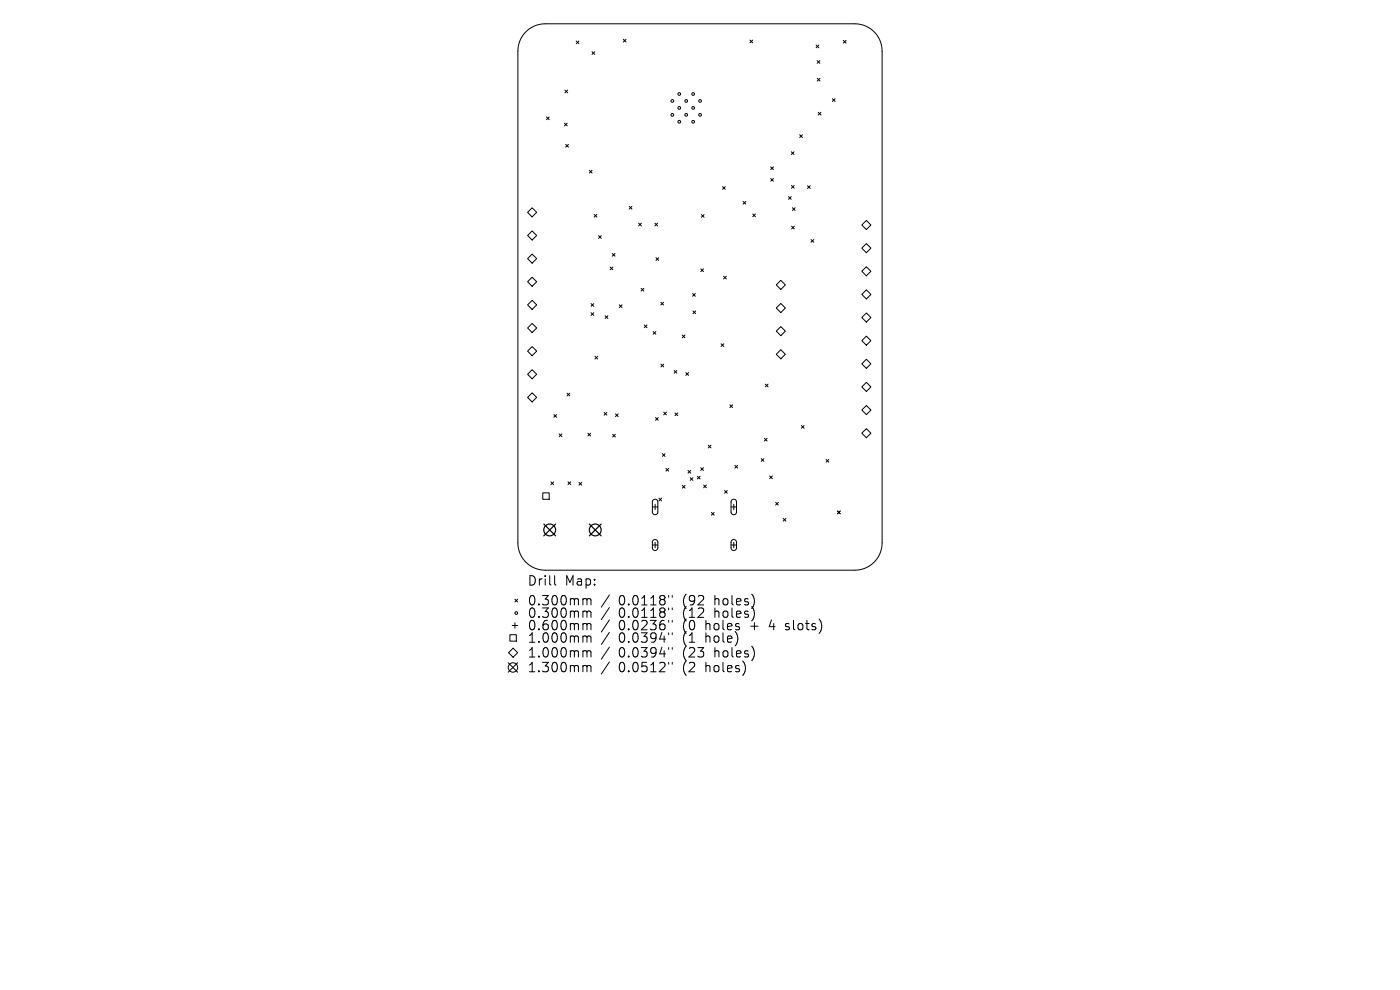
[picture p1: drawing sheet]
<svg xmlns="http://www.w3.org/2000/svg" width="297mm" height="210mm" viewBox="0 0 297 210" stroke-linecap="round" stroke-linejoin="round" font-family="sans-serif">
<defs><g id="words">
<g font-size="2.8">
<text x="111.8" y="124.5">Drill</text>
<text x="119.8" y="124.5">Map:</text>
<text x="111.8" y="128.7">0.300mm</text>
<text x="111.8" y="131.3">0.300mm</text>
<text x="131.3" y="128.7">0.0118&quot;</text>
<text x="131.3" y="131.3">0.0118&quot;</text>
<text x="145" y="128.7">(92</text>
<text x="145" y="131.3">(12</text>
<text x="151.9" y="128.7">holes)</text>
<text x="151.9" y="131.3">holes)</text>
<text x="111.8" y="134">0.600mm</text>
<text x="111.8" y="136.6">1.000mm</text>
<text x="131.3" y="134">0.0236&quot;</text>
<text x="131.3" y="136.6">0.0394&quot;</text>
<text x="145" y="134">(0</text>
<text x="145" y="136.6">(1</text>
<text x="150" y="134">holes</text>
<text x="150" y="136.6">hole)</text>
<text x="159.7" y="134">+</text>
<text x="163.9" y="134">4</text>
<text x="167.5" y="134">slots)</text>
<text x="111.8" y="139.8">1.000mm</text>
<text x="111.8" y="142.9">1.300mm</text>
<text x="131.3" y="139.8">0.0394&quot;</text>
<text x="131.3" y="142.9">0.0512&quot;</text>
<text x="145" y="139.8">(23</text>
<text x="145" y="142.9">(2</text>
<text x="150" y="142.9">holes)</text>
<text x="151.9" y="139.8">holes)</text>
</g>
</g></defs>
<g fill="none" stroke="#000" stroke-width=".21">
<path d="M111.6 6.7a5.8 5.8 0 0 1 4.1-1.7h65.6a5.8 5.8 0 0 1 5.8 5.8v104.4a5.8 5.8 0 0 1-5.8 5.8h-65.6a5.8 5.8 0 0 1-5.8-5.8v-104.4a5.8 5.8 0 0 1 1.7-4.1zM119.9 19.1l.5 .6M120.4 19.1l-.5 .6M122.2 8.7l.6 .6M122.8 8.7l-.6 .6M125.6 11l.6 .5M126.2 11l-.6 .5M132.2 8.3l.6 .6M132.8 8.3l-.6 .6M159.1 8.5l.6 .6M159.7 8.5l-.6 .6M173.1 9.6l.6 .5"/>
<path d="M173.4 12.9l.5 .5M173.4 16.6l.6 .6M173.7 9.6l-.6 .5M173.9 12.9l-.5 .5M174 16.6l-.6 .6M178.9 8.6l.6 .5M179.5 8.6l-.6 .5M115.9 24.8l.6 .6M116.5 24.8l-.6 .6M119.7 26.1l.6 .6M120 30.6l.6 .6M120.3 26.1l-.6 .6"/>
<path d="M120.6 30.6l-.6 .6M125 36.1l.6 .6M125.6 36.1l-.6 .6M153.3 39.6l.6 .6M153.9 39.6l-.6 .6M163.5 35.4l.6 .6M163.5 37.9l.6 .5M164.1 35.4l-.6 .6M164.1 37.9l-.6 .5M167.9 32.2l.5 .6M167.9 39.3l.6 .6M168.4 32.2l-.5 .6"/>
<path d="M168.5 39.3l-.6 .6M169.7 28.6l.5 .6M170.2 28.6l-.5 .6M171.3 39.4l.6 .6M171.9 39.4l-.6 .6M173.6 23.8l.6 .6M174.2 23.8l-.6 .6M176.6 20.9l.6 .6M177.2 20.9l-.6 .6M111.9 45l1-.9 1 .9-1 1zM111.9 50l1-1 1 1-1 .9zM111.9 54.9l1-1 1 1-1 .9z"/>
<path d="M111.9 59.8l1-1 1 1-1 .9zM126 45.5l.6 .6M126.6 45.5l-.6 .6M127 50l.6 .6M127.6 50l-.6 .6M129.4 56.6l.6 .6M129.9 53.8l.6 .5M130 56.6l-.6 .6M130.5 53.8l-.6 .5M133.5 43.8l.6 .6M134.1 43.8l-.6 .6M135.5 47.3l.6 .6"/>
<path d="M136.1 47.3l-.6 .6M138.9 47.3l.6 .6M139.2 54.7l.5 .5M139.5 47.3l-.6 .6M139.7 54.7l-.5 .5M148.7 57l.5 .6M148.8 45.5l.6 .6M149.2 57l-.5 .6M149.4 45.5l-.6 .6M153.5 58.6l.6 .6M154.1 58.6l-.6 .6M157.6 42.7l.6 .6"/>
<path d="M158.2 42.7l-.6 .6M159.7 45.4l.6 .6M160.3 45.4l-.6 .6M167.3 41.7l.6 .6M167.9 41.7l-.6 .6M167.9 48l.6 .6M168.1 44.1l.6 .5M168.5 48l-.6 .6M168.7 44.1l-.6 .5M172.1 50.8l.5 .6M172.6 50.8l-.5 .6M182.8 47.7l1-.9 1 .9-1 1z"/>
<path d="M182.8 52.6l1-.9 1 .9-1 1zM183.8 56.6l1 .9-1 1-1-1zM111.9 64.7l1-1 1 1-1 .9zM111.9 69.6l1-1 1 1-1 .9zM111.9 74.5l1-1 1 1-1 1zM111.9 79.4l1-1 1 1-1 1zM125.4 64.4l.6 .6M125.4 66.3l.6 .6M126 64.4l-.6 .6M126 66.3l-.6 .6M126.2 75.6l.6 .6M126.8 75.6l-.6 .6"/>
<path d="M128.4 67l.6 .6M129 67l-.6 .6M131.4 64.7l.6 .5M132 64.7l-.6 .5M136 61.2l.6 .5M136.6 61.2l-.6 .5M136.7 68.9l.6 .6M137.3 68.9l-.6 .6M138.6 70.3l.5 .6M139.1 70.3l-.5 .6M140.2 64.1l.6 .6M140.2 77.2l.6 .6"/>
<path d="M140.8 64.1l-.6 .6M140.8 77.2l-.6 .6M143 78.6l.6 .6M143.6 78.6l-.6 .6M144.7 71.1l.6 .5M145.3 71.1l-.6 .5M145.5 79l.6 .6M146.1 79l-.6 .6M146.9 62.3l.6 .5M147 66l.6 .5M147.5 62.3l-.6 .5M147.6 66l-.6 .5"/>
<path d="M153 72.9l.6 .6M153.6 72.9l-.6 .6M164.7 60.4l.9-.9 1 .9-1 1zM164.7 65.3l.9-.9 1 .9-1 1zM164.7 70.2l.9-.9 1 .9-1 1zM164.7 75.2l.9-1 1 1-1 .9zM182.8 67.4l1-1 1 1-1 .9zM182.8 77.2l1-1 1 1-1 .9zM183.8 61.5l1 1-1 .9-1-.9zM183.8 71.3l1 1-1 .9-1-.9zM111.9 84.3l1-1 1 1-1 1zM117.5 87.9l.6 .6"/>
<path d="M118.1 87.9l-.6 .6M118.6 92l.6 .6M119.2 92l-.6 .6M120.3 83.4l.6 .6M120.9 83.4l-.6 .6M124.7 91.9l.6 .6M125.3 91.9l-.6 .6M128.2 87.5l.5 .6M128.7 87.5l-.5 .6M130 92.1l.6 .6M130.6 92.1l-.6 .6M130.6 87.8l.5 .6"/>
<path d="M131.1 87.8l-.5 .6M139.1 88.6l.5 .6M139.6 88.6l-.5 .6M140.5 96.2l.6 .6M140.8 87.4l.6 .6M141.1 96.2l-.6 .6M141.3 99.4l.6 .5M141.4 87.4l-.6 .6M141.9 99.4l-.6 .5M143.2 87.6l.6 .6M143.8 87.6l-.6 .6M146 99.8l.5 .6"/>
<path d="M146.5 99.8l-.5 .6M148.7 99.2l.5 .6M149.2 99.2l-.5 .6M150.2 94.4l.6 .6M150.8 94.4l-.6 .6M154.8 85.9l.6 .6M155.4 85.9l-.6 .6M155.9 98.7l.6 .6M156.5 98.7l-.6 .6M161.5 97.3l.6 .6M162.1 97.3l-.6 .6M162.2 93l.5 .6"/>
<path d="M162.4 81.5l.5 .6M162.7 93l-.5 .6M162.9 81.5l-.5 .6M170 90.3l.6 .5M170.6 90.3l-.6 .5M175.3 97.5l.5 .5M175.8 97.5l-.5 .5M182.8 82.1l1-1 1 1-1 .9zM182.8 91.9l1-1 1 1-1 1zM183.8 86l1 1-1 1-1-1zM115.1 104.5h1.4v1.4h-1.4zM116.9 102.2l.5 .6"/>
<path d="M117.4 102.2l-.5 .6M120.5 102.2l.6 .6M121.1 102.2l-.6 .6M122.8 102.3l.6 .6M123.4 102.3l-.6 .6M138.4 107.5h1.2M138.4 115.6h1.2M138.6 106.1l.5-.2 .4 .5v2.3l-.4 .5-.5-.1-.2-.4v-2.3zM138.6 114.6l.5-.1 .4 .4v1.4l-.4 .5-.4-.1-.3-.4v-1.3zM139 107v1.1M139 115v1.2M139.8 105.7l.6 .6"/>
<path d="M140.4 105.7l-.6 .6M144.8 103l.5 .6M145.3 103l-.5 .6M146.4 101.3l.6 .6M147 101.3l-.6 .6M147.9 101l.6 .6M148.5 101l-.6 .6M149.3 102.9l.5 .6M149.8 102.9l-.5 .6M150.9 108.7l.6 .6M151.5 108.7l-.6 .6M153.7 104l.6 .6"/>
<path d="M154.3 104l-.6 .6M155.1 107.5h1.1M155.1 115.6h1.1M155.3 106.1l.5-.2 .4 .5v2.3l-.4 .5-.5-.1-.2-.4v-2.3zM155.3 114.6l.5-.1 .4 .4v1.4l-.4 .5-.4-.1-.3-.4v-1.3zM155.7 107v1.1M155.7 115v1.2M163.3 101l.6 .5M163.9 101l-.6 .5M164.5 106.6l.6 .5M165.1 106.6l-.6 .5M166.1 110l.6 .6"/>
<path d="M166.7 110l-.6 .6M177.7 108.4l.6 .6M178.3 108.4l-.6 .6M107.9 138.5l1-1 .9 1-.9 .9zM108.2 134.6h1.3v1.4h-1.3zM108.7 132.7h1.1M109.2 127.1l.6 .6M109.2 132.1v1.2M109.8 127.1l-.6 .6M117.7 122.1v1.7l.2 .3M123.9 127h.3l.3 .3M123.9 129.6h.3l.3 .3"/>
<path d="M123.9 132.3h.3l.3 .3M123.9 134.9h.3l.3 .3M123.9 138h.3l.3 .3M124.5 127.3l.3-.3 .5 .1 .1 1.2M124.5 127.3v1M124.5 129.9v1.1M124.5 132.6v1M124.5 135.2v1M124.5 138.3v1.1M124.5 129.9l.3-.3 .5 .1 .1 1.3M124.5 132.6l.3-.3 .5 .1 .1 1.2M124.5 135.2l.3-.3 .5 .1 .1 1.2"/>
<path d="M124.5 138.3l.3-.3 .5 .1 .1 1.3M129.3 126.2l-1.7 2.6M129.3 128.9l-1.7 2.5M129.3 131.5l-1.7 2.6M129.3 134.1l-1.7 2.6M129.3 137.3l-1.7 2.5M141.9 126.3v.4M141.9 129v.3M141.9 131.6v.4M141.9 134.2v.4M141.9 137.4v.4M142.6 126.3v.4"/>
<path d="M142.6 129v.3M142.6 131.6v.4M142.6 134.2v.4M142.6 137.4v.4M166.6 133.5l.2 .1M166.7 132.4v.4M107.8 140.6l2 2M109.8 140.6l-2 2M123.9 141.2h.3l.3 .3M124.5 141.5v1M124.5 141.5l.3-.3 .5 .1 .1 1.2M129.3 140.4l-1.7 2.6"/>
<path d="M141.9 140.5v.4M142.6 140.5v.4"/>
<circle cx="144.1" cy="19.9" r=".29"/>
<circle cx="147" cy="19.9" r=".29"/>
<circle cx="142.6" cy="21.4" r=".29"/>
<circle cx="142.6" cy="24.4" r=".29"/>
<circle cx="144.1" cy="22.9" r=".29"/>
<circle cx="144.1" cy="25.8" r=".29"/>
<circle cx="145.6" cy="21.4" r=".29"/>
<circle cx="145.6" cy="24.4" r=".29"/>
<circle cx="147" cy="22.9" r=".29"/>
<circle cx="147" cy="25.8" r=".29"/>
<circle cx="148.5" cy="21.4" r=".29"/>
<circle cx="148.5" cy="24.4" r=".29"/>
<circle cx="109.5" cy="130" r=".29"/>
<circle cx="108.8" cy="141.6" r="1"/>
</g>
<g fill="none" stroke="#000" stroke-width=".25">
<path d="M115.4 111.2l2.5 2.5M117.9 111.2l-2.5 2.5M125 111.2l2.5 2.5M127.5 111.2l-2.5 2.5"/>
<circle cx="116.6" cy="112.4" r="1.26"/>
<circle cx="126.3" cy="112.4" r="1.26"/>
</g>
<use href="#words"/>
</svg>
